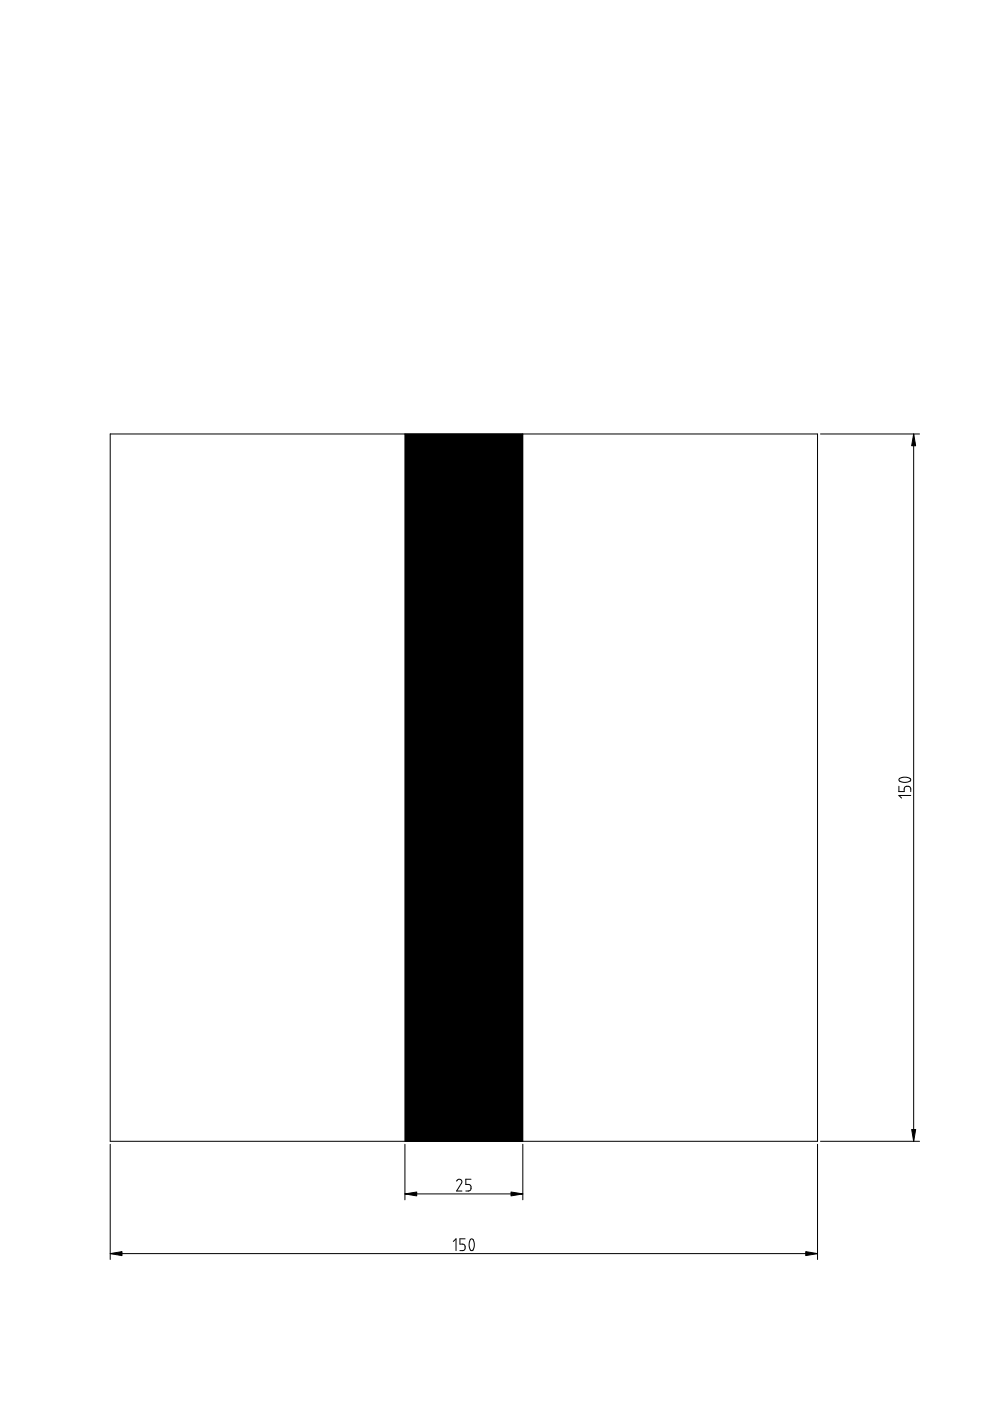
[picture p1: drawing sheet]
<svg xmlns="http://www.w3.org/2000/svg" width="210mm" height="297mm" viewBox="0 0 210 297" stroke-linecap="round" stroke-linejoin="round" font-family="sans-serif">
<path d="M85.9 92h24.9v150h-24.9z" fill-rule="evenodd" fill="#000"/>
<g fill="none" stroke="#000" stroke-width=".21">
<path d="M23.4 92h149.9v150h-149.9zM85.9 92v150M110.8 92v150M174 92h21M193.7 92v150M190.6 166.7v1.1h1.1v-.7l.5-.4 .8 .2 .1 .9M190.7 165.1l1.1-.3 1.1 .2a.45 .45 0 0 1 .1 .6 .45 .45 0 0 1-.5 .2l-.8 .1-.9-.2-.2-.3zM193.1 168.7h-2.5l.6 .5M23.4 242.6v24.4M85.9 242.6v11.8M85.9 253.1h24.9M96.8 250.4l.2-.3 .5-.1 .3 .2 .1 .3-1.1 2h1.1"/>
<path d="M99.9 250h-1.1v1.1h.7l.4 .4v.6l-.3 .3-.8 .1M110.8 242.6v11.8M173.3 242.6v24.4M174 242h21M23.4 265.8h149.9M96.1 263.2l.6-.5v2.5M98.6 262.7h-1.1v1.1h.8l.3 .4-.2 .8-.9 .2M99.7 262.8l.5-.1 .3 .5 .1 1-.2 .7a.45 .45 0 0 1-.6 .2 .45 .45 0 0 1-.3-.6v-.8z"/>
</g>
<path d="M193.7 92l.4 2.5h-.8zM85.9 253.1l2.4-.4v.9zM108.4 252.7l2.4 .4-2.4 .5zM193.3 239.5h.8l-.4 2.5zM23.4 265.8l2.5-.4v.8zM170.8 265.4l2.5 .4-2.5 .4z" fill="#000" stroke="#000" stroke-width=".21"/>
</svg>
